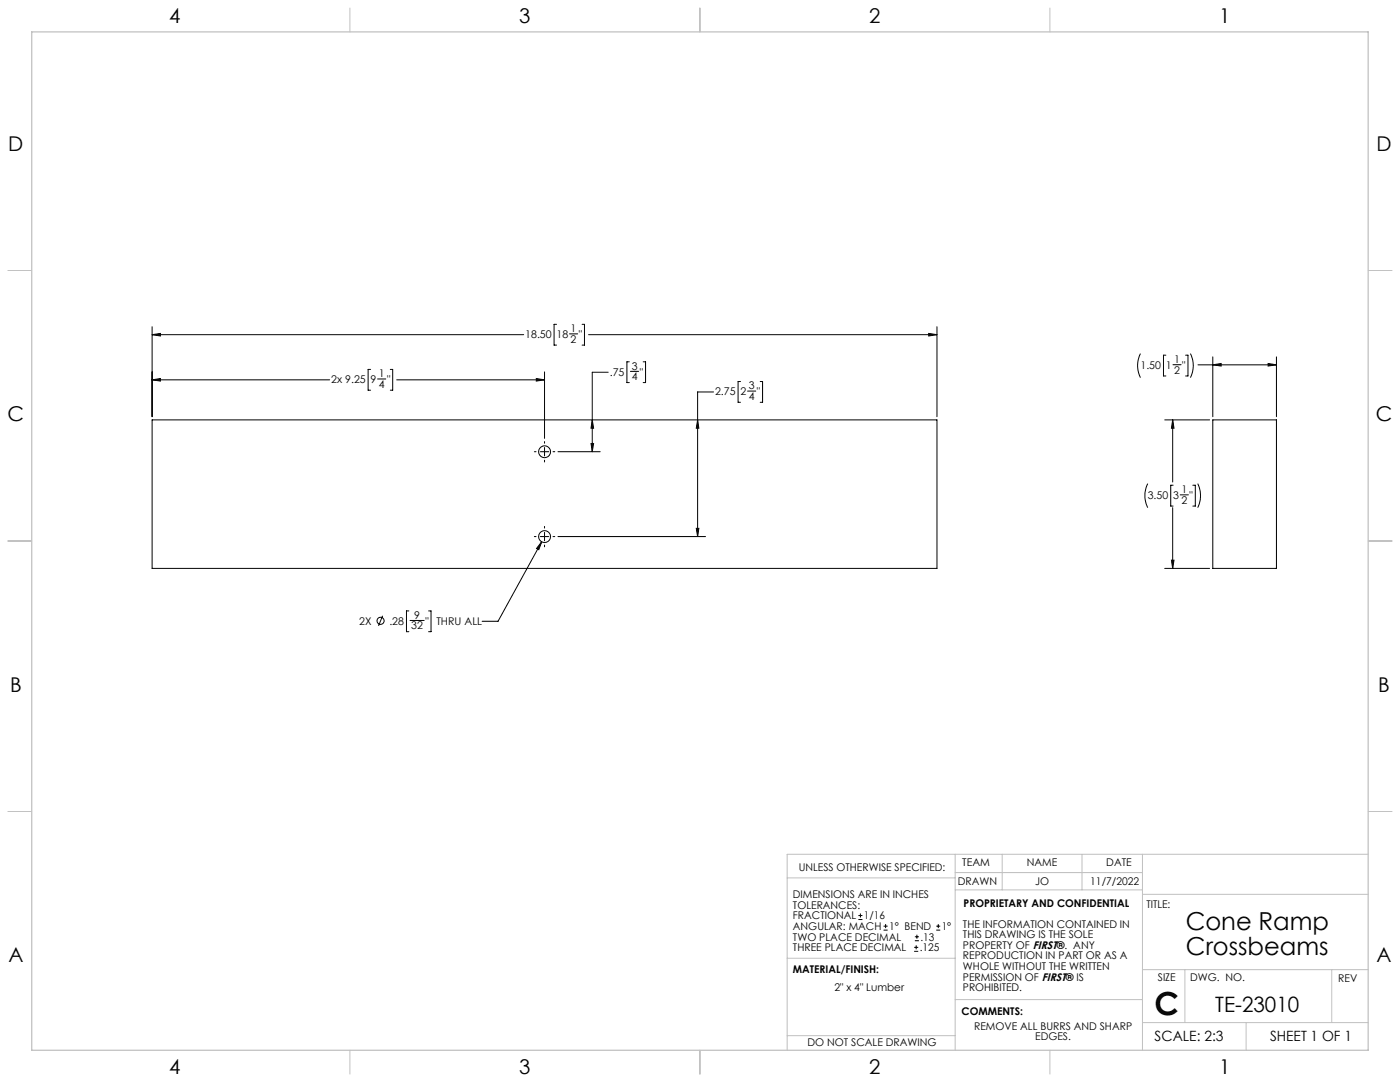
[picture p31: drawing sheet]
<svg xmlns="http://www.w3.org/2000/svg" width="559mm" height="432mm" viewBox="0 0 559 432" stroke-linecap="round" stroke-linejoin="round" font-family="sans-serif">
<defs><g id="words">
<text font-size="12.7" x="460.9" y="405.2">C</text>
<g font-size="9.9">
<text x="473.3" y="371.2">Cone Ramp</text>
<text x="473.4" y="381.1">Crossbeams</text>
</g>
<text font-size="8.5" x="485.1" y="404">TE-23010</text>
<g font-size="8.1">
<text x="67.6" y="9.3">4</text>
<text x="207.3" y="9.3">3</text>
<text x="347" y="9.3">2</text>
<text x="486.7" y="9.3">1</text>
<text x="3.3" y="60.1">D</text>
<text x="549.4" y="60.1">D</text>
<text x="3" y="168">C</text>
<text x="549.1" y="168">C</text>
<text x="4" y="276">B</text>
<text x="550.1" y="276">B</text>
<text x="3.3" y="383.9">A</text>
<text x="549.4" y="383.9">A</text>
<text x="67.6" y="428.4">4</text>
<text x="207.3" y="428.4">3</text>
<text x="347" y="428.4">2</text>
<text x="486.7" y="428.4">1</text>
</g>
<g font-size="5.6">
<text x="460.9" y="415.2">SCALE: 2:3</text>
<text x="507" y="415.2">SHEET 1 OF 1</text>
</g>
<g font-size="4.2">
<text x="209.7" y="134.9">18.50</text>
<text x="222.1" y="134.9">18</text>
<text x="227.8" y="132.6">1</text>
<text x="227.8" y="136.8">2</text>
<text x="231" y="134.9">&quot;</text>
<text x="243.4" y="149.9">.75</text>
<text x="252.1" y="147.6">3</text>
<text x="255.4" y="149.9">&quot;</text>
<text x="455.2" y="147.2">1.50</text>
<text x="465.4" y="147.2">1</text>
<text x="468.6" y="144.9">1</text>
<text x="468.6" y="149.1">2</text>
<text x="471.9" y="147.2">&quot;</text>
<text x="132.2" y="152.9">2x 9.25</text>
<text x="147.9" y="152.9">9</text>
<text x="151.2" y="150.6">1</text>
<text x="151.2" y="154.8">4</text>
<text x="154.5" y="152.9">&quot;</text>
<text x="252.1" y="151.8">4</text>
<text x="298.9" y="155.4">3</text>
<text x="285.4" y="157.7">2.75</text>
<text x="295.6" y="157.7">2</text>
<text x="298.9" y="159.6">4</text>
<text x="302.1" y="157.7">&quot;</text>
<text x="471.5" y="196.8">1</text>
<text x="458.1" y="199.1">3.50</text>
<text x="468.3" y="199.1">3</text>
<text x="471.5" y="201">2</text>
<text x="474.8" y="199.1">&quot;</text>
<text x="143.4" y="249.3">2X</text>
<text x="155.4" y="249.3">.28</text>
<text x="164.2" y="251.2">32</text>
<text x="165.3" y="247">9</text>
<text x="169.8" y="249.3">&quot;</text>
<text x="174.2" y="249.3">THRU ALL</text>
<text x="318.8" y="347.7">UNLESS OTHERWISE SPECIFIED:</text>
<text x="384.1" y="345.5">TEAM</text>
<text x="409.9" y="345.7">NAME</text>
<text x="441.6" y="345.7">DATE</text>
<text x="382.3" y="353.3">DRAWN</text>
<text x="413.2" y="353.3">JO</text>
<text x="435.2" y="353.3">11/7/2022</text>
<text x="316.5" y="358.5">DIMENSIONS ARE IN INCHES</text>
<text x="316.5" y="362.7">TOLERANCES:</text>
<text x="384.6" y="361.9">PROPRIETARY AND CONFIDENTIAL</text>
<text x="457.6" y="362.3">TITLE:</text>
<text x="316.5" y="371.2">ANGULAR: MACH</text>
<text x="316.5" y="366.9">FRACTIONAL</text>
<text x="344.8" y="366.9">1/16</text>
<text x="354.9" y="371.2">1° BEND</text>
<text x="375.9" y="371.2">1°</text>
<text x="384.4" y="370.2">THE INFORMATION CONTAINED IN</text>
<text x="316.5" y="375.4">TWO PLACE DECIMAL</text>
<text x="367.4" y="375.4">.13</text>
<text x="384.4" y="374.4">THIS DRAWING IS THE SOLE</text>
<text x="316.5" y="379.6">THREE PLACE DECIMAL</text>
<text x="367.1" y="379.6">.125</text>
<text x="384.4" y="378.6">PROPERTY OF FIRST®. ANY</text>
<text x="384.4" y="382.9">REPRODUCTION IN PART OR AS A</text>
<text x="316.5" y="388.4">MATERIAL/FINISH:</text>
<text x="384.4" y="387.1">WHOLE WITHOUT THE WRITTEN</text>
<text x="333.1" y="395.6">2&quot; x 4&quot; Lumber</text>
<text x="384.4" y="391.3">PERMISSION OF FIRST® IS</text>
<text x="384.4" y="395.6">PROHIBITED.</text>
<text x="462.2" y="391.3">SIZE</text>
<text x="475.1" y="391.3">DWG. NO.</text>
<text x="534.1" y="391.8">REV</text>
<text x="383.8" y="405.1">COMMENTS:</text>
<text x="388.8" y="410.9">REMOVE ALL BURRS AND SHARP</text>
<text x="322.3" y="417.6">DO NOT SCALE DRAWING</text>
<text x="413.2" y="415.2">EDGES.</text>
</g>
</g></defs>
<g fill="none" stroke="#c0c0c0" stroke-width=".4">
<path d="M139.7 3.2v9.5M279.4 3.2v9.5M419.1 3.2v9.5M3.1 107.9h9.6M546.1 107.9h9.5M3.1 215.9h9.6M546.1 215.9h9.5M3.1 323.8h9.6M546.1 323.8h9.5M314.2 350.3h67M381.2 340.9v78.2M381.2 355.1h74.8"/>
<path d="M381.2 348.2h74.8M400 340.9v14.2M431.9 340.9v14.2M456 340.9v78.2M456 356.9h90.1M546.1 340.9h-231.9v78.2M314.2 382.4h67.2M381.2 398.9h74.8M456 387h90.1M472.9 387v21.1M531.6 387v21.1M139.7 419.1v9.6"/>
<path d="M279.4 419.1v9.6M314.2 413.3h67M419.1 419.1v9.6M456 408.1h90.1M497.4 408.1v11"/>
</g>
<path d="M12.7 12.7h533.4v406.4h-533.4z" fill="none" stroke="#c0c0c0" stroke-width=".5"/>
<g fill="none" stroke="#000" stroke-width=".4">
<path d="M60.7 130.4v35.9M60.7 133.6h148.3M60.7 133.6l3.3-.5v1zM222.1 129.4h-.9v8.3h.9M227.3 133.2h3.3M232.3 129.4h1v8.3h-1M234.9 133.6h139.1M370.7 133.1l3.3 .5-3.3 .5zM374 130.4v35.9M60.7 151.6h70.9M60.7 151.6l3.3-.5v1zM147.9 147.4h-1v8.3h1"/>
<path d="M150.7 151.2h3.3M155.8 147.4h.9v8.3h-.9M158.3 151.6h59M214.1 151.1l3.2 .5-3.2 .5zM217.3 148.4v26.5M242.7 148.6h-6.3v31.7M251.2 144.4h-1v8.3h1M251.6 148.2h3.3M256.7 144.4h1v8.3h-1M284.8 156.4h-6.4v57.7M295.6 152.3h-1v8.2h1M298.4 156.1h3.3"/>
<path d="M303.4 152.3h1v8.2h-1M455.2 141.1a10.7 10.7 0 0 0 0 9.6M465.3 141.7h-.9v8.3h.9M468.2 145.6h3.2M473.2 141.7h1v8.3h-1M475.2 141.1a10.7 10.7 0 0 1 0 9.6M478.2 145.6h31.3M484.1 145.6l3.3-.5v1zM484.1 142.4v23.9M506.2 145.1l3.3 .5-3.3 .5zM509.5 142.4v23.9M60.7 167.6h313.3v59.2h-313.3z"/>
<path d="M217.3 176.2v.7M217.3 178.6v3.4M235.9 177h1l-.5 3.3zM236.4 167.6l.5 3.3h-1zM278.4 167.6l.5 3.3h-1zM464.9 167.6h17.9M468.1 167.6l.5 3.3h-1zM468.1 167.6v24.8M484.1 167.6h25.4v59.2h-25.4zM213.3 180.3h.7M215.7 180.3h3.3M217.3 183.7v.7"/>
<path d="M220.7 180.3h.7M222.7 180.3h16.9M458.1 193a10.7 10.7 0 0 0 0 9.6M468.2 193.6h-.9v8.4h.9M471.1 197.5h3.2M476.1 193.6h1v8.4h-1M478 193a10.7 10.7 0 0 1 0 9.6M213.3 214.1h.7M215.7 214.1h3.3M216.2 216.2l-1.1 3.2-.9-.5zM216.2 216.2l-17.4 31.7h-6.4M217.3 210.1v.6"/>
<path d="M217.3 212.4v3.4M217.3 217.5v.7M220.7 214.1h.7M222.7 214.1h58.9M277.9 210.9h1l-.5 3.2zM468.1 202.6v24.2M464.9 226.8h17.9M467.6 223.6h1l-.5 3.2zM152.7 245.7l-1.6 4.1M163.2 243.8h-1v8.3h1M163.7 247.6h5.6M171.1 243.8h.9v8.3h-.9"/>
<path d="M342.6 367h1.6M342.6 365.4h1.6M343.4 364.6v1.5M352.7 371.2h1.6M352.7 369.6h1.6M353.5 368.8v1.6M364.9 379.7h1.6M364.9 378.1h1.6M365.2 375.4h1.6M365.2 373.8h1.6M365.7 377.3v1.5M366 373v1.6"/>
<path d="M373.7 371.2h1.6M373.7 369.6h1.6M374.5 368.8v1.6"/>
<circle cx="217.4" cy="180.3" r="2.38"/>
<circle cx="217.4" cy="214.1" r="2.38"/>
<circle cx="151.9" cy="247.7" r="1.42"/>
</g>
<path d="M60.7 151.6l3.3-.5v1zM214.1 151.1l3.2 .5-3.2 .5zM60.7 133.6l3.3-.5v1zM370.7 133.1l3.3 .5-3.3 .5zM235.9 177h1l-.5 3.3zM236.4 167.6l.5 3.3h-1zM216.2 216.2l-2 2.7 .9 .5zM277.9 210.9h1l-.5 3.2zM278.4 167.6l.5 3.3h-1zM467.6 223.6h1l-.5 3.2zM468.1 167.6l.5 3.3h-1zM484.1 145.6l3.3-.5v1zM506.2 145.1l3.3 .5-3.3 .5z" fill="#000"/>
<use href="#words"/>
</svg>
